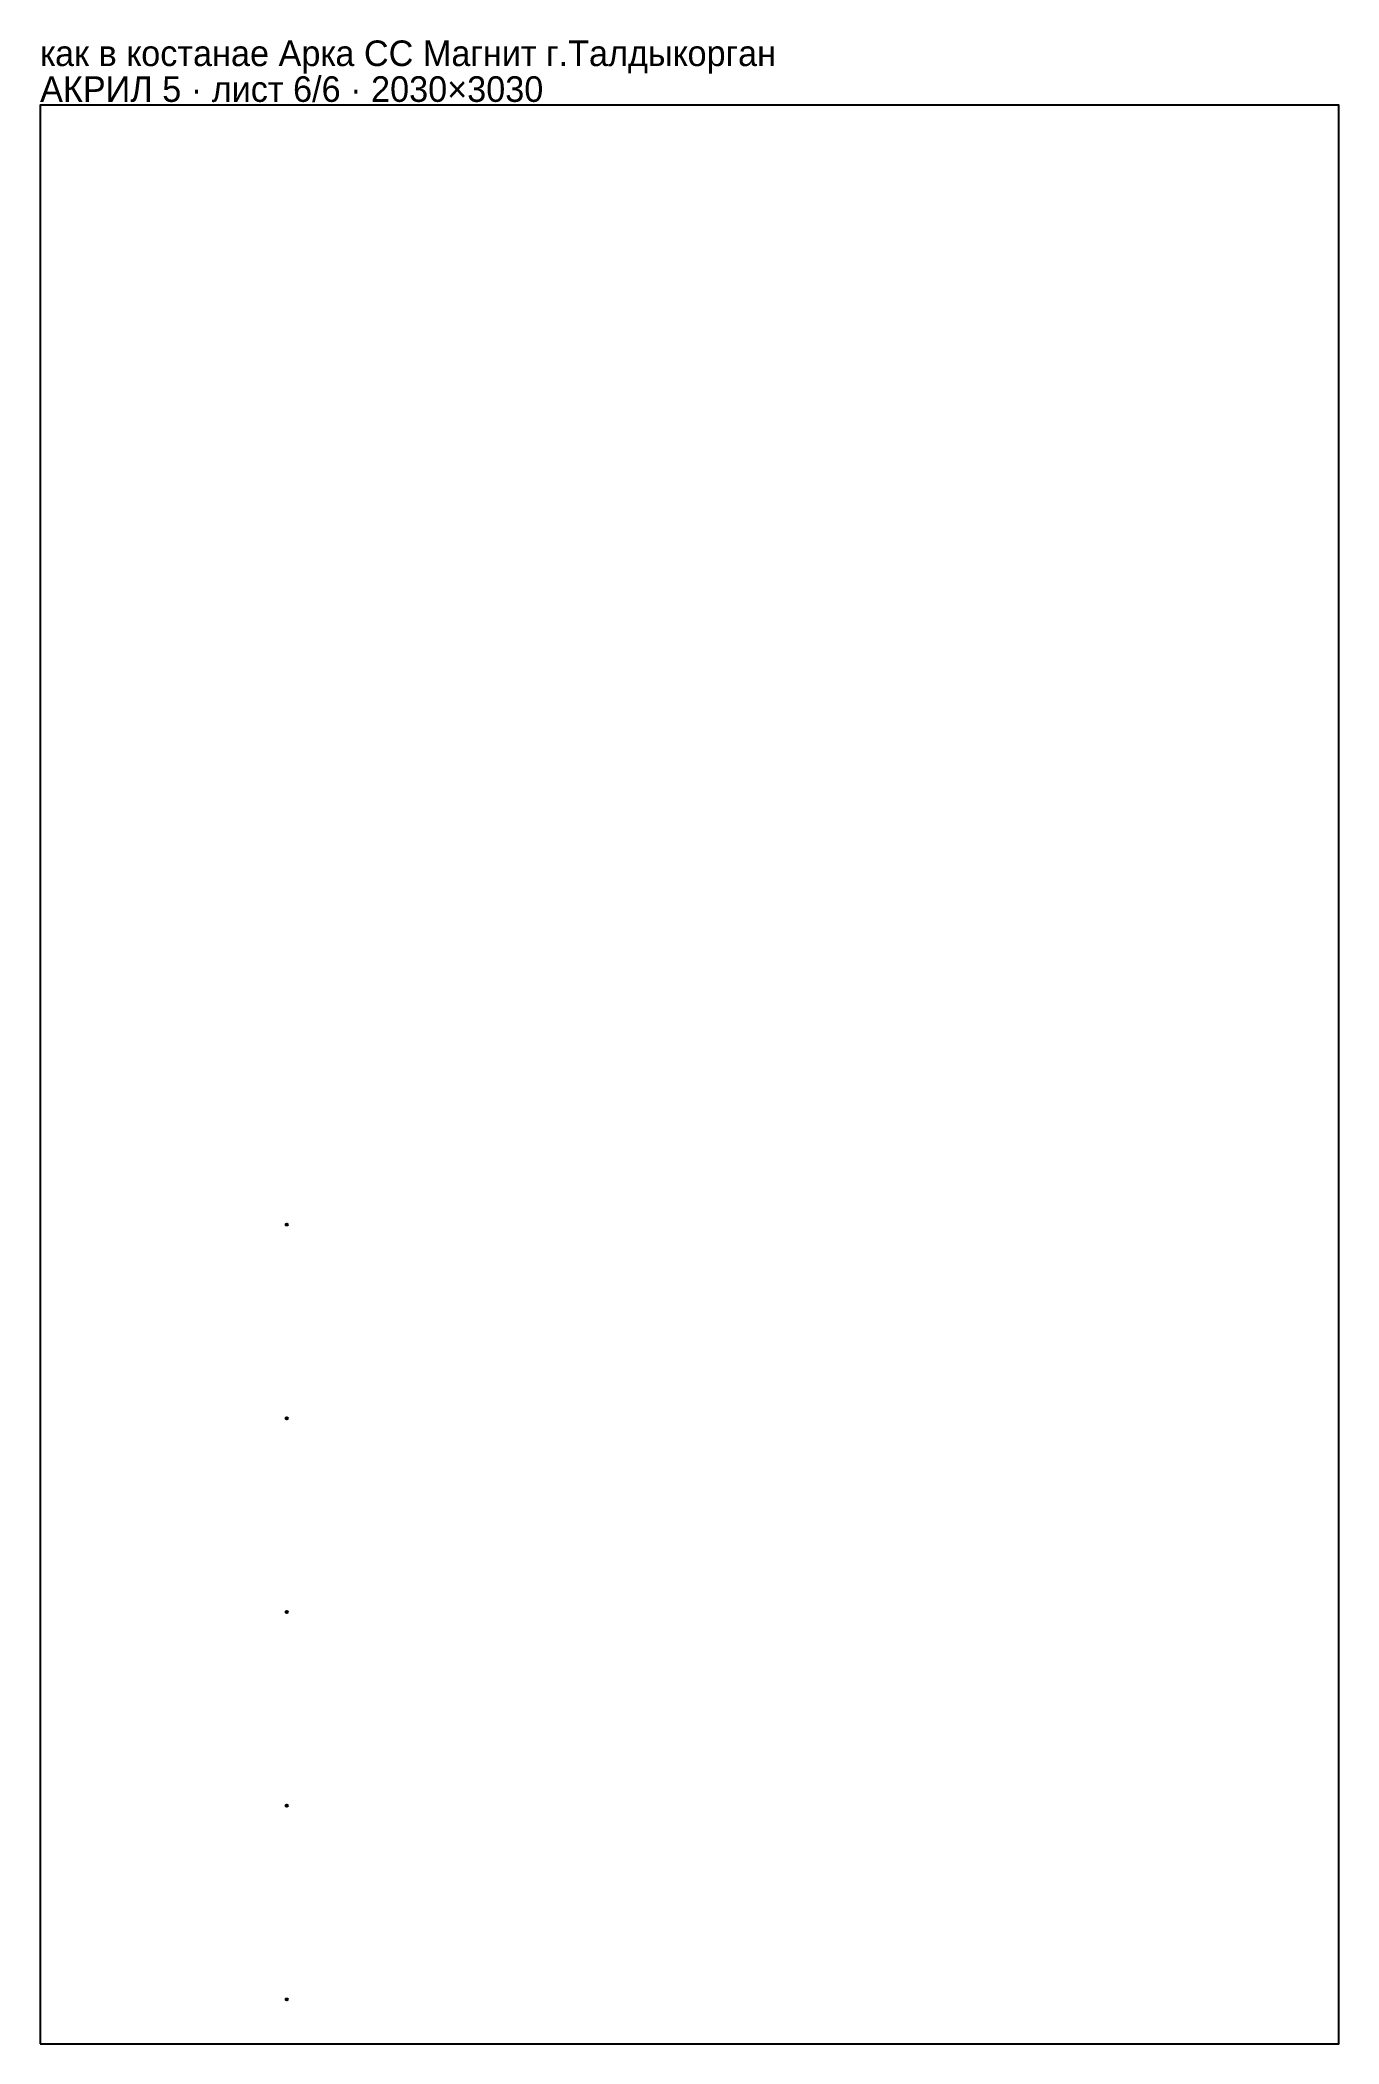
# Model space of a CAD drawing. Header units: millimetres. Extents: x 0 to 2030, y 0 to 3132.
import ezdxf

# ---------------------------------------------------------------- set-up
doc = ezdxf.new("R2010")
doc.units = ezdxf.units.MM
doc.layers.add('INFO', color=7, linetype='Continuous')

msp = doc.modelspace()

# ---------------------------------------------------------------- linework, layer by layer
msp.add_lwpolyline([(0, 0), (2030, 0), (2030, 3030), (0, 3030)], close=True)
for centre in [(385.4648, 1280.3716), (385.4648, 977.6856), (385.4648, 674.9996), (385.4648, 372.3136), (385.4648, 69.6286)]:
    msp.add_circle(centre, 1.6)

# ---------------------------------------------------------------- texts
at = {"layer": 'INFO'}
for s, p in [('как в костанае Арка СС Магнит г.Талдыкорган', (0, 3091)), ('АКРИЛ 5 · лист 6/6 · 2030×3030', (0, 3035))]:
    msp.add_text(s, height=40, dxfattribs=at).set_placement(p)

doc.saveas('drawing.dxf')
